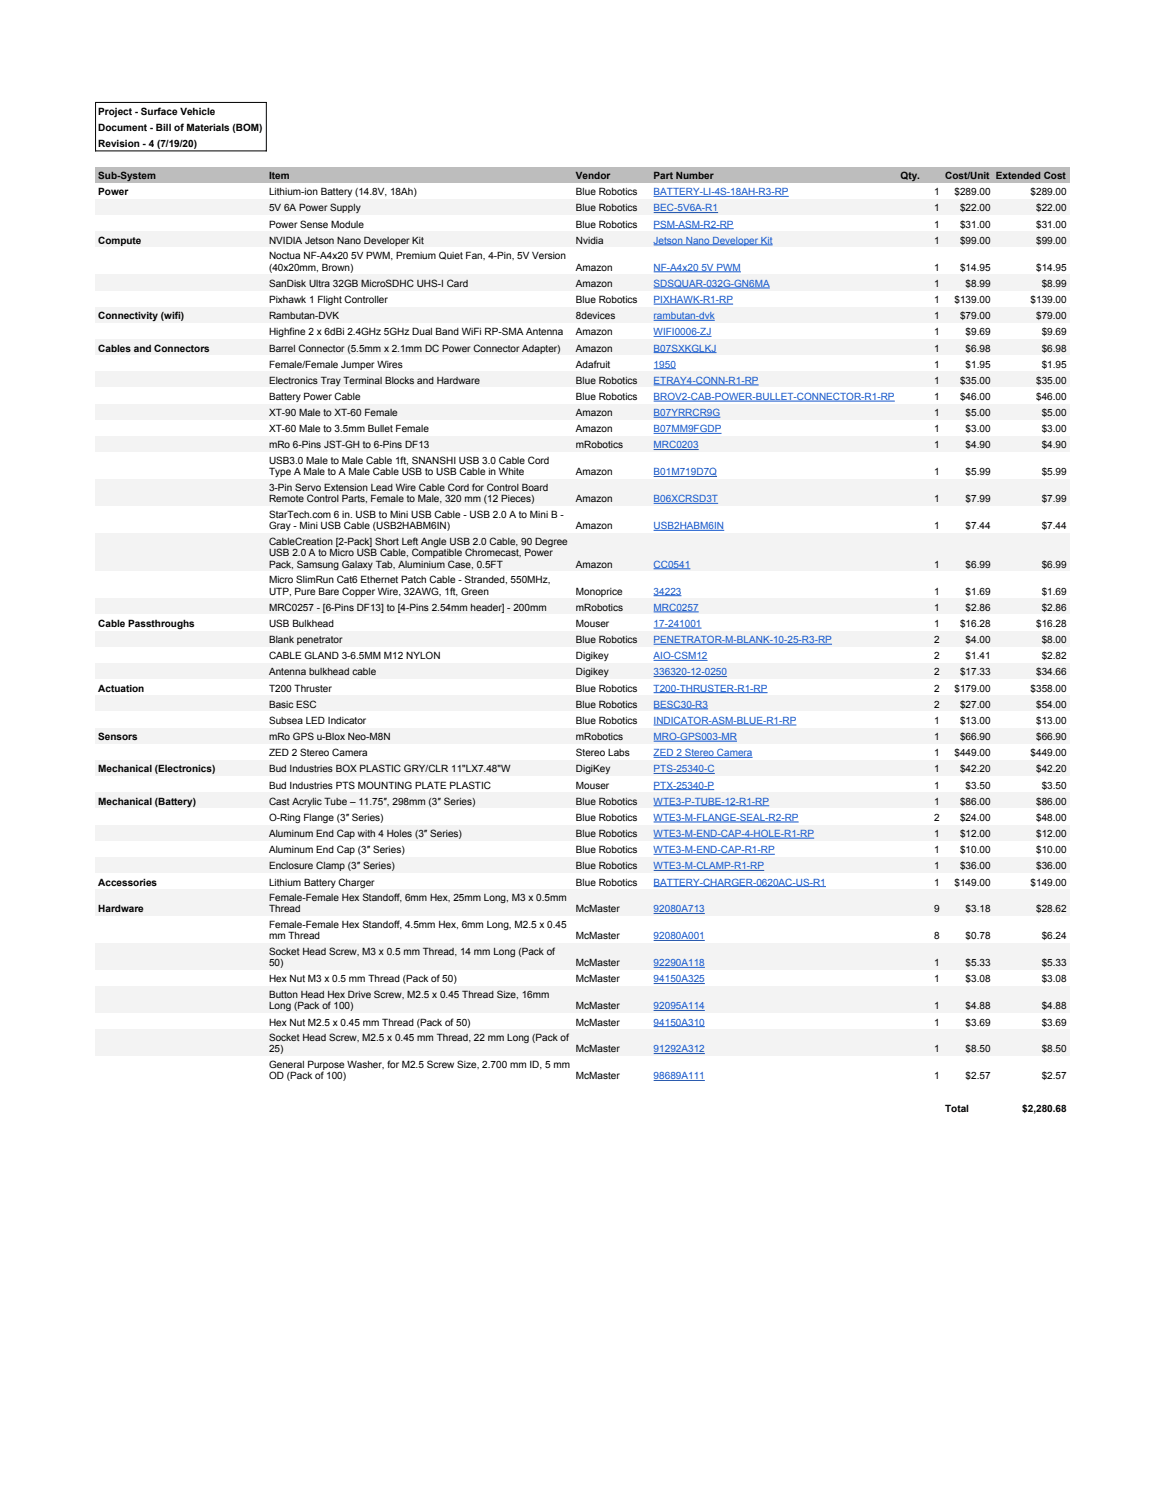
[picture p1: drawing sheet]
<svg xmlns="http://www.w3.org/2000/svg" width="216mm" height="279mm" viewBox="0 0 216 279" stroke-linecap="round" stroke-linejoin="round" font-family="sans-serif">
<defs><g id="words">
<g font-size="1.9">
<text x="18.2" y="21.2">Project - Surface Vehicle</text>
<text x="18.2" y="24.2">Document - Bill of Materials (BOM)</text>
<text x="18.2" y="27.2">Revision - 4 (7/19/20)</text>
<text x="18.2" y="33.2">Sub-System</text>
<text x="49.9" y="33.2">Item</text>
<text x="106.7" y="33.2">Vendor</text>
<text x="121.1" y="33.2">Part Number</text>
<text x="166.9" y="33.2">Qty.</text>
<text x="175.2" y="33.2">Cost/Unit Extended Cost</text>
<text x="18.2" y="36.2">Power</text>
<text x="49.9" y="36.2">Lithium-ion Battery (14.8V, 18Ah)</text>
<text x="49.9" y="39.2">5V 6A Power Supply</text>
<text x="106.7" y="36.2">Blue Robotics</text>
<text x="106.7" y="39.2">Blue Robotics</text>
<text x="173.1" y="36.2">1</text>
<text x="173.1" y="39.2">1</text>
<text x="176.9" y="36.2">$289.00</text>
<text x="177.9" y="39.2">$22.00</text>
<text x="191" y="36.2">$289.00</text>
<text x="192" y="39.2">$22.00</text>
<text x="18.2" y="45.2">Compute</text>
<text x="49.9" y="42.2">Power Sense Module</text>
<text x="49.9" y="45.2">NVIDIA Jetson Nano Developer Kit</text>
<text x="106.7" y="42.2">Blue Robotics</text>
<text x="106.7" y="45.2">Nvidia</text>
<text x="173.1" y="42.2">1</text>
<text x="173.1" y="45.2">1</text>
<text x="177.9" y="42.2">$31.00</text>
<text x="177.9" y="45.2">$99.00</text>
<text x="192" y="42.2">$31.00</text>
<text x="192" y="45.2">$99.00</text>
<text x="49.9" y="48">Noctua NF-A4x20 5V PWM, Premium Quiet Fan, 4-Pin, 5V Version</text>
<text x="49.9" y="50.2">(40x20mm, Brown)</text>
<text x="49.9" y="53.2">SanDisk Ultra 32GB MicroSDHC UHS-I Card</text>
<text x="106.7" y="50.2">Amazon</text>
<text x="106.7" y="53.2">Amazon</text>
<text x="173.1" y="50.2">1</text>
<text x="173.1" y="53.2">1</text>
<text x="177.9" y="50.2">$14.95</text>
<text x="178.9" y="53.2">$8.99</text>
<text x="192" y="50.2">$14.95</text>
<text x="193.1" y="53.2">$8.99</text>
<text x="18.2" y="59.1">Connectivity (wifi)</text>
<text x="49.9" y="56.2">Pixhawk 1 Flight Controller</text>
<text x="49.9" y="59.1">Rambutan-DVK</text>
<text x="106.7" y="56.2">Blue Robotics</text>
<text x="106.7" y="59.1">8devices</text>
<text x="173.1" y="56.2">1</text>
<text x="173.1" y="59.1">1</text>
<text x="176.9" y="56.2">$139.00</text>
<text x="177.9" y="59.1">$79.00</text>
<text x="191" y="56.2">$139.00</text>
<text x="192" y="59.1">$79.00</text>
<text x="18.2" y="65.1">Cables and Connectors</text>
<text x="49.9" y="62.1">Highfine 2 x 6dBi 2.4GHz 5GHz Dual Band WiFi RP-SMA Antenna</text>
<text x="49.9" y="65.1">Barrel Connector (5.5mm x 2.1mm DC Power Connector Adapter)</text>
<text x="106.7" y="62.1">Amazon</text>
<text x="106.7" y="65.1">Amazon</text>
<text x="173.1" y="62.1">1</text>
<text x="173.1" y="65.1">1</text>
<text x="178.9" y="62.1">$9.69</text>
<text x="178.9" y="65.1">$6.98</text>
<text x="193.1" y="62.1">$9.69</text>
<text x="193.1" y="65.1">$6.98</text>
<text x="49.9" y="68.1">Female/Female Jumper Wires</text>
<text x="49.9" y="71.1">Electronics Tray Terminal Blocks and Hardware</text>
<text x="106.7" y="68.1">Adafruit</text>
<text x="106.7" y="71.1">Blue Robotics</text>
<text x="173.1" y="68.1">1</text>
<text x="173.1" y="71.1">1</text>
<text x="177.9" y="71.1">$35.00</text>
<text x="178.9" y="68.1">$1.95</text>
<text x="192" y="71.1">$35.00</text>
<text x="193.1" y="68.1">$1.95</text>
<text x="49.9" y="74.1">Battery Power Cable</text>
<text x="49.9" y="77.1">XT-90 Male to XT-60 Female</text>
<text x="106.7" y="74.1">Blue Robotics</text>
<text x="106.7" y="77.1">Amazon</text>
<text x="173.1" y="74.1">1</text>
<text x="173.1" y="77.1">1</text>
<text x="177.9" y="74.1">$46.00</text>
<text x="178.9" y="77.1">$5.00</text>
<text x="192" y="74.1">$46.00</text>
<text x="193.1" y="77.1">$5.00</text>
<text x="49.9" y="80.1">XT-60 Male to 3.5mm Bullet Female</text>
<text x="49.9" y="83.1">mRo 6-Pins JST-GH to 6-Pins DF13</text>
<text x="106.7" y="80.1">Amazon</text>
<text x="106.7" y="83.1">mRobotics</text>
<text x="173.1" y="80.1">1</text>
<text x="173.1" y="83.1">1</text>
<text x="178.9" y="80.1">$3.00</text>
<text x="178.9" y="83.1">$4.90</text>
<text x="193.1" y="80.1">$3.00</text>
<text x="193.1" y="83.1">$4.90</text>
<text x="49.9" y="86">USB3.0 Male to Male Cable 1ft, SNANSHI USB 3.0 Cable Cord</text>
<text x="49.9" y="88.1">Type A Male to A Male Cable USB to USB Cable in White</text>
<text x="106.7" y="88.1">Amazon</text>
<text x="173.1" y="88.1">1</text>
<text x="178.9" y="88.1">$5.99</text>
<text x="193.1" y="88.1">$5.99</text>
<text x="49.9" y="90.9">3-Pin Servo Extension Lead Wire Cable Cord for Control Board</text>
<text x="49.9" y="93.1">Remote Control Parts, Female to Male, 320 mm (12 Pieces)</text>
<text x="49.9" y="95.9">StarTech.com 6 in. USB to Mini USB Cable - USB 2.0 A to Mini B -</text>
<text x="106.7" y="93.1">Amazon</text>
<text x="173.1" y="93.1">1</text>
<text x="178.9" y="93.1">$7.99</text>
<text x="193.1" y="93.1">$7.99</text>
<text x="49.9" y="98.1">Gray - Mini USB Cable (USB2HABM6IN)</text>
<text x="49.9" y="100.9">CableCreation [2-Pack] Short Left Angle USB 2.0 Cable, 90 Degree</text>
<text x="106.7" y="98.1">Amazon</text>
<text x="173.1" y="98.1">1</text>
<text x="178.9" y="98.1">$7.44</text>
<text x="193.1" y="98.1">$7.44</text>
<text x="49.9" y="103.1">USB 2.0 A to Micro USB Cable, Compatible Chromecast, Power</text>
<text x="49.9" y="105.2">Pack, Samsung Galaxy Tab, Aluminium Case, 0.5FT</text>
<text x="106.7" y="105.2">Amazon</text>
<text x="173.1" y="105.2">1</text>
<text x="178.9" y="105.2">$6.99</text>
<text x="193.1" y="105.2">$6.99</text>
<text x="49.9" y="108.1">Micro SlimRun Cat6 Ethernet Patch Cable - Stranded, 550MHz,</text>
<text x="49.9" y="110.2">UTP, Pure Bare Copper Wire, 32AWG, 1ft, Green</text>
<text x="49.9" y="113.2">MRC0257 - [6-Pins DF13] to [4-Pins 2.54mm header] - 200mm</text>
<text x="106.7" y="110.2">Monoprice</text>
<text x="106.7" y="113.2">mRobotics</text>
<text x="173.1" y="110.2">1</text>
<text x="173.1" y="113.2">1</text>
<text x="178.9" y="110.2">$1.69</text>
<text x="178.9" y="113.2">$2.86</text>
<text x="193.1" y="110.2">$1.69</text>
<text x="193.1" y="113.2">$2.86</text>
<text x="18.2" y="116.2">Cable Passthroughs</text>
<text x="49.9" y="116.2">USB Bulkhead</text>
<text x="49.9" y="119.2">Blank penetrator</text>
<text x="106.7" y="116.2">Mouser</text>
<text x="106.7" y="119.2">Blue Robotics</text>
<text x="173.1" y="116.2">1</text>
<text x="173.1" y="119.2">2</text>
<text x="177.9" y="116.2">$16.28</text>
<text x="178.9" y="119.2">$4.00</text>
<text x="192" y="116.2">$16.28</text>
<text x="193.1" y="119.2">$8.00</text>
<text x="49.9" y="122.2">CABLE GLAND 3-6.5MM M12 NYLON</text>
<text x="49.9" y="125.2">Antenna bulkhead cable</text>
<text x="106.7" y="122.2">Digikey</text>
<text x="106.7" y="125.2">Digikey</text>
<text x="173.1" y="122.2">2</text>
<text x="173.1" y="125.2">2</text>
<text x="177.9" y="125.2">$17.33</text>
<text x="178.9" y="122.2">$1.41</text>
<text x="192" y="125.2">$34.66</text>
<text x="193.1" y="122.2">$2.82</text>
<text x="18.2" y="128.1">Actuation</text>
<text x="49.9" y="128.1">T200 Thruster</text>
<text x="49.9" y="131.1">Basic ESC</text>
<text x="106.7" y="128.1">Blue Robotics</text>
<text x="106.7" y="131.1">Blue Robotics</text>
<text x="173.1" y="128.1">2</text>
<text x="173.1" y="131.1">2</text>
<text x="176.9" y="128.1">$179.00</text>
<text x="177.9" y="131.1">$27.00</text>
<text x="191" y="128.1">$358.00</text>
<text x="192" y="131.1">$54.00</text>
<text x="18.2" y="137.1">Sensors</text>
<text x="49.9" y="134.1">Subsea LED Indicator</text>
<text x="49.9" y="137.1">mRo GPS u-Blox Neo-M8N</text>
<text x="106.7" y="134.1">Blue Robotics</text>
<text x="106.7" y="137.1">mRobotics</text>
<text x="173.1" y="134.1">1</text>
<text x="173.1" y="137.1">1</text>
<text x="177.9" y="134.1">$13.00</text>
<text x="177.9" y="137.1">$66.90</text>
<text x="192" y="134.1">$13.00</text>
<text x="192" y="137.1">$66.90</text>
<text x="18.2" y="143.1">Mechanical (Electronics)</text>
<text x="49.9" y="140.1">ZED 2 Stereo Camera</text>
<text x="49.9" y="143.1">Bud Industries BOX PLASTIC GRY/CLR 11&quot;LX7.48&quot;W</text>
<text x="106.7" y="140.1">Stereo Labs</text>
<text x="106.7" y="143.1">DigiKey</text>
<text x="173.1" y="140.1">1</text>
<text x="173.1" y="143.1">1</text>
<text x="176.9" y="140.1">$449.00</text>
<text x="177.9" y="143.1">$42.20</text>
<text x="191" y="140.1">$449.00</text>
<text x="192" y="143.1">$42.20</text>
<text x="18.2" y="149.1">Mechanical (Battery)</text>
<text x="49.9" y="146.1">Bud Industries PTS MOUNTING PLATE PLASTIC</text>
<text x="49.9" y="149.1">Cast Acrylic Tube – 11.75″, 298mm (3″ Series)</text>
<text x="106.7" y="146.1">Mouser</text>
<text x="106.7" y="149.1">Blue Robotics</text>
<text x="173.1" y="146.1">1</text>
<text x="173.1" y="149.1">1</text>
<text x="177.9" y="149.1">$86.00</text>
<text x="178.9" y="146.1">$3.50</text>
<text x="192" y="149.1">$86.00</text>
<text x="193.1" y="146.1">$3.50</text>
<text x="49.9" y="152.1">O-Ring Flange (3″ Series)</text>
<text x="49.9" y="155.1">Aluminum End Cap with 4 Holes (3″ Series)</text>
<text x="106.7" y="152.1">Blue Robotics</text>
<text x="106.7" y="155.1">Blue Robotics</text>
<text x="173.1" y="152.1">2</text>
<text x="173.1" y="155.1">1</text>
<text x="177.9" y="152.1">$24.00</text>
<text x="177.9" y="155.1">$12.00</text>
<text x="192" y="152.1">$48.00</text>
<text x="192" y="155.1">$12.00</text>
<text x="49.9" y="158.1">Aluminum End Cap (3″ Series)</text>
<text x="49.9" y="161.1">Enclosure Clamp (3″ Series)</text>
<text x="106.7" y="158.1">Blue Robotics</text>
<text x="106.7" y="161.1">Blue Robotics</text>
<text x="173.1" y="158.1">1</text>
<text x="173.1" y="161.1">1</text>
<text x="177.9" y="158.1">$10.00</text>
<text x="177.9" y="161.1">$36.00</text>
<text x="192" y="158.1">$10.00</text>
<text x="192" y="161.1">$36.00</text>
<text x="18.2" y="164.1">Accessories</text>
<text x="49.9" y="164.1">Lithium Battery Charger</text>
<text x="49.9" y="166.9">Female-Female Hex Standoff, 6mm Hex, 25mm Long, M3 x 0.5mm</text>
<text x="106.7" y="164.1">Blue Robotics</text>
<text x="173.1" y="164.1">1</text>
<text x="176.9" y="164.1">$149.00</text>
<text x="191" y="164.1">$149.00</text>
<text x="18.2" y="169.1">Hardware</text>
<text x="49.9" y="169.1">Thread</text>
<text x="49.9" y="171.9">Female-Female Hex Standoff, 4.5mm Hex, 6mm Long, M2.5 x 0.45</text>
<text x="106.7" y="169.1">McMaster</text>
<text x="173.1" y="169.1">9</text>
<text x="178.9" y="169.1">$3.18</text>
<text x="192" y="169.1">$28.62</text>
<text x="49.9" y="174">mm Thread</text>
<text x="49.9" y="176.9">Socket Head Screw, M3 x 0.5 mm Thread, 14 mm Long (Pack of</text>
<text x="49.9" y="179">50)</text>
<text x="106.7" y="174">McMaster</text>
<text x="106.7" y="179">McMaster</text>
<text x="173.1" y="174">8</text>
<text x="173.1" y="179">1</text>
<text x="178.9" y="174">$0.78</text>
<text x="178.9" y="179">$5.33</text>
<text x="193.1" y="174">$6.24</text>
<text x="193.1" y="179">$5.33</text>
<text x="49.9" y="182">Hex Nut M3 x 0.5 mm Thread (Pack of 50)</text>
<text x="49.9" y="184.9">Button Head Hex Drive Screw, M2.5 x 0.45 Thread Size, 16mm</text>
<text x="106.7" y="182">McMaster</text>
<text x="173.1" y="182">1</text>
<text x="178.9" y="182">$3.08</text>
<text x="193.1" y="182">$3.08</text>
<text x="49.9" y="187">Long (Pack of 100)</text>
<text x="49.9" y="190">Hex Nut M2.5 x 0.45 mm Thread (Pack of 50)</text>
<text x="106.7" y="187">McMaster</text>
<text x="106.7" y="190">McMaster</text>
<text x="173.1" y="187">1</text>
<text x="173.1" y="190">1</text>
<text x="178.9" y="187">$4.88</text>
<text x="178.9" y="190">$3.69</text>
<text x="193.1" y="187">$4.88</text>
<text x="193.1" y="190">$3.69</text>
<text x="49.9" y="192.9">Socket Head Screw, M2.5 x 0.45 mm Thread, 22 mm Long (Pack of</text>
<text x="49.9" y="195">25)</text>
<text x="49.9" y="197.9">General Purpose Washer, for M2.5 Screw Size, 2.700 mm ID, 5 mm</text>
<text x="106.7" y="195">McMaster</text>
<text x="173.1" y="195">1</text>
<text x="178.9" y="195">$8.50</text>
<text x="193.1" y="195">$8.50</text>
<text x="49.9" y="200">OD (Pack of 100)</text>
<text x="106.7" y="200">McMaster</text>
<text x="173.1" y="200">1</text>
<text x="178.9" y="200">$2.57</text>
<text x="193.1" y="200">$2.57</text>
<text x="175.2" y="206">Total</text>
<text x="189.4" y="206">$2,280.68</text>
</g>
<g font-size="1.9" fill="#15c">
<text x="121.1" y="36.2">BATTERY-LI-4S-18AH-R3-RP</text>
<text x="121.1" y="39.2">BEC-5V6A-R1</text>
<text x="121.1" y="42.2">PSM-ASM-R2-RP</text>
<text x="121.1" y="45.2">Jetson Nano Developer Kit</text>
<text x="121.1" y="50.2">NF-A4x20 5V PWM</text>
<text x="121.1" y="53.2">SDSQUAR-032G-GN6MA</text>
<text x="121.1" y="56.2">PIXHAWK-R1-RP</text>
<text x="121.1" y="59.1">rambutan-dvk</text>
<text x="121.1" y="62.1">WIFI0006-ZJ</text>
<text x="121.1" y="65.1">B07SXKGLKJ</text>
<text x="121.1" y="68.1">1950</text>
<text x="121.1" y="71.1">ETRAY4-CONN-R1-RP</text>
<text x="121.1" y="74.1">BROV2-CAB-POWER-BULLET-CONNECTOR-R1-RP</text>
<text x="121.1" y="77.1">B07YRRCR9G</text>
<text x="121.1" y="80.1">B07MM9FGDP</text>
<text x="121.1" y="83.1">MRC0203</text>
<text x="121.1" y="88.1">B01M719D7Q</text>
<text x="121.1" y="93.1">B06XCRSD3T</text>
<text x="121.1" y="98.1">USB2HABM6IN</text>
<text x="121.1" y="105.2">CC0541</text>
<text x="121.1" y="110.2">34223</text>
<text x="121.1" y="113.2">MRC0257</text>
<text x="121.1" y="116.2">17-241001</text>
<text x="121.1" y="119.2">PENETRATOR-M-BLANK-10-25-R3-RP</text>
<text x="121.1" y="122.2">AIO-CSM12</text>
<text x="121.1" y="125.2">336320-12-0250</text>
<text x="121.1" y="128.1">T200-THRUSTER-R1-RP</text>
<text x="121.1" y="131.1">BESC30-R3</text>
<text x="121.1" y="134.1">INDICATOR-ASM-BLUE-R1-RP</text>
<text x="121.1" y="137.1">MRO-GPS003-MR</text>
<text x="121.1" y="140.1">ZED 2 Stereo Camera</text>
<text x="121.1" y="143.1">PTS-25340-C</text>
<text x="121.1" y="146.1">PTX-25340-P</text>
<text x="121.1" y="149.1">WTE3-P-TUBE-12-R1-RP</text>
<text x="121.1" y="152.1">WTE3-M-FLANGE-SEAL-R2-RP</text>
<text x="121.1" y="155.1">WTE3-M-END-CAP-4-HOLE-R1-RP</text>
<text x="121.1" y="158.1">WTE3-M-END-CAP-R1-RP</text>
<text x="121.1" y="161.1">WTE3-M-CLAMP-R1-RP</text>
<text x="121.1" y="164.1">BATTERY-CHARGER-0620AC-US-R1</text>
<text x="121.1" y="169.1">92080A713</text>
<text x="121.1" y="174">92080A001</text>
<text x="121.1" y="179">92290A118</text>
<text x="121.1" y="182">94150A325</text>
<text x="121.1" y="187">92095A114</text>
<text x="121.1" y="190">94150A310</text>
<text x="121.1" y="195">91292A312</text>
<text x="121.1" y="200">98689A111</text>
</g>
</g></defs>
<path d="M17.6 30.9h180.7v3.1h-180.7z" fill="#bdbdbd"/>
<path d="M17.6 33.9h180.7v3.1h-180.7z" fill="#fff"/>
<path d="M17.6 36.9h180.7v3.1h-180.7z" fill="#f3f3f3"/>
<path d="M17.6 39.9h180.7v3.1h-180.7z" fill="#fff"/>
<path d="M17.6 42.9h180.7v3.1h-180.7z" fill="#f3f3f3"/>
<path d="M17.6 45.9h180.7v5.1h-180.7z" fill="#fff"/>
<path d="M17.6 50.8h180.7v3.2h-180.7z" fill="#f3f3f3"/>
<path d="M17.6 53.8h180.7v3.2h-180.7z" fill="#fff"/>
<path d="M17.6 56.8h180.7v3.2h-180.7z" fill="#f3f3f3"/>
<path d="M17.6 59.8h180.7v3.2h-180.7z" fill="#fff"/>
<path d="M17.6 62.8h180.7v3.2h-180.7z" fill="#f3f3f3"/>
<path d="M17.6 65.8h180.7v3.1h-180.7z" fill="#fff"/>
<path d="M17.6 68.8h180.7v3.1h-180.7z" fill="#f3f3f3"/>
<path d="M17.6 71.8h180.7v3.1h-180.7z" fill="#fff"/>
<path d="M17.6 74.8h180.7v3.1h-180.7z" fill="#f3f3f3"/>
<path d="M17.6 77.8h180.7v3.1h-180.7z" fill="#fff"/>
<path d="M17.6 80.8h180.7v3.1h-180.7z" fill="#f3f3f3"/>
<path d="M17.6 83.8h180.7v5.1h-180.7z" fill="#fff"/>
<path d="M17.6 88.8h180.7v5.1h-180.7z" fill="#f3f3f3"/>
<path d="M17.6 93.8h180.7v5.1h-180.7z" fill="#fff"/>
<path d="M17.6 98.7h180.7v7.3h-180.7z" fill="#f3f3f3"/>
<path d="M17.6 105.9h180.7v5.1h-180.7z" fill="#fff"/>
<path d="M17.6 110.9h180.7v3.1h-180.7z" fill="#f3f3f3"/>
<path d="M17.6 113.9h180.7v3.1h-180.7z" fill="#fff"/>
<path d="M17.6 116.8h180.7v3.2h-180.7z" fill="#f3f3f3"/>
<path d="M17.6 119.8h180.7v3.2h-180.7z" fill="#fff"/>
<path d="M17.6 122.8h180.7v3.2h-180.7z" fill="#f3f3f3"/>
<path d="M17.6 125.8h180.7v3.2h-180.7z" fill="#fff"/>
<path d="M17.6 128.8h180.7v3.2h-180.7z" fill="#f3f3f3"/>
<path d="M17.6 131.8h180.7v3.2h-180.7z" fill="#fff"/>
<path d="M17.6 134.8h180.7v3.1h-180.7z" fill="#f3f3f3"/>
<path d="M17.6 137.8h180.7v3.1h-180.7z" fill="#fff"/>
<path d="M17.6 140.8h180.7v3.1h-180.7z" fill="#f3f3f3"/>
<path d="M17.6 143.8h180.7v3.1h-180.7z" fill="#fff"/>
<path d="M17.6 146.8h180.7v3.1h-180.7z" fill="#f3f3f3"/>
<path d="M17.6 149.8h180.7v3.1h-180.7z" fill="#fff"/>
<path d="M17.6 152.8h180.7v3.1h-180.7z" fill="#f3f3f3"/>
<path d="M17.6 155.8h180.7v3.1h-180.7z" fill="#fff"/>
<path d="M17.6 158.8h180.7v3.1h-180.7z" fill="#f3f3f3"/>
<path d="M17.6 161.8h180.7v3.1h-180.7z" fill="#fff"/>
<path d="M17.6 164.7h180.7v5.2h-180.7z" fill="#f3f3f3"/>
<path d="M17.6 169.7h180.7v5.2h-180.7z" fill="#fff"/>
<path d="M17.6 174.7h180.7v5.2h-180.7z" fill="#f3f3f3"/>
<path d="M17.6 179.7h180.7v3.2h-180.7z" fill="#fff"/>
<path d="M17.6 182.7h180.7v5.1h-180.7z" fill="#f3f3f3"/>
<path d="M17.6 187.7h180.7v3.1h-180.7z" fill="#fff"/>
<path d="M17.6 190.7h180.7v5.1h-180.7z" fill="#f3f3f3"/>
<path d="M17.6 195.7h180.7v5.1h-180.7z" fill="#fff"/>
<path d="M17.6 19h31.8M17.7 18.9v9.1M49.4 18.9v9.1M17.6 28h31.8" fill="none" stroke="#000" stroke-width=".19"/>
<g fill="none" stroke="#15c" stroke-width=".19">
<path d="M121.1 36.4h25.1M121.1 39.4h12M121.1 42.4h14.9M121.1 45.4h22.1M121.1 50.4h16.2M121.1 53.4h21.6M121.1 56.3h14.8M121.1 59.3h11.4M121.1 62.3h10.7M121.1 65.3h11.7M121.1 68.3h4.2M121.1 71.3h19.5"/>
<path d="M121.1 74.3h44.7M121.1 77.3h12.4M121.1 80.3h12.6M121.1 83.3h8.4M121.1 88.3h11.8M121.1 93.3h12M121.1 98.3h13.1M121.1 105.4h6.8M121.1 110.4h5.2M121.1 113.4h8.4M121.1 116.4h8.9M121.1 119.4h33.1"/>
<path d="M121.1 122.4h10M121.1 125.3h13.6M121.1 128.3h21.1M121.1 131.3h10.1M121.1 134.3h26.5M121.1 137.3h15.5M121.1 140.3h18.4M121.1 143.3h11.4M121.1 146.3h11.3M121.1 149.3h21.5M121.1 152.3h26.9M121.1 155.3h29.8"/>
<path d="M121.1 158.3h22.5M121.1 161.3h20.5M121.1 164.3h32M121.1 169.3h9.5M121.1 174.2h9.5M121.1 179.2h9.5M121.1 182.2h9.5M121.1 187.2h9.5M121.1 190.2h9.5M121.1 195.2h9.5M121.1 200.2h9.5"/>
</g>
<use href="#words"/>
</svg>
